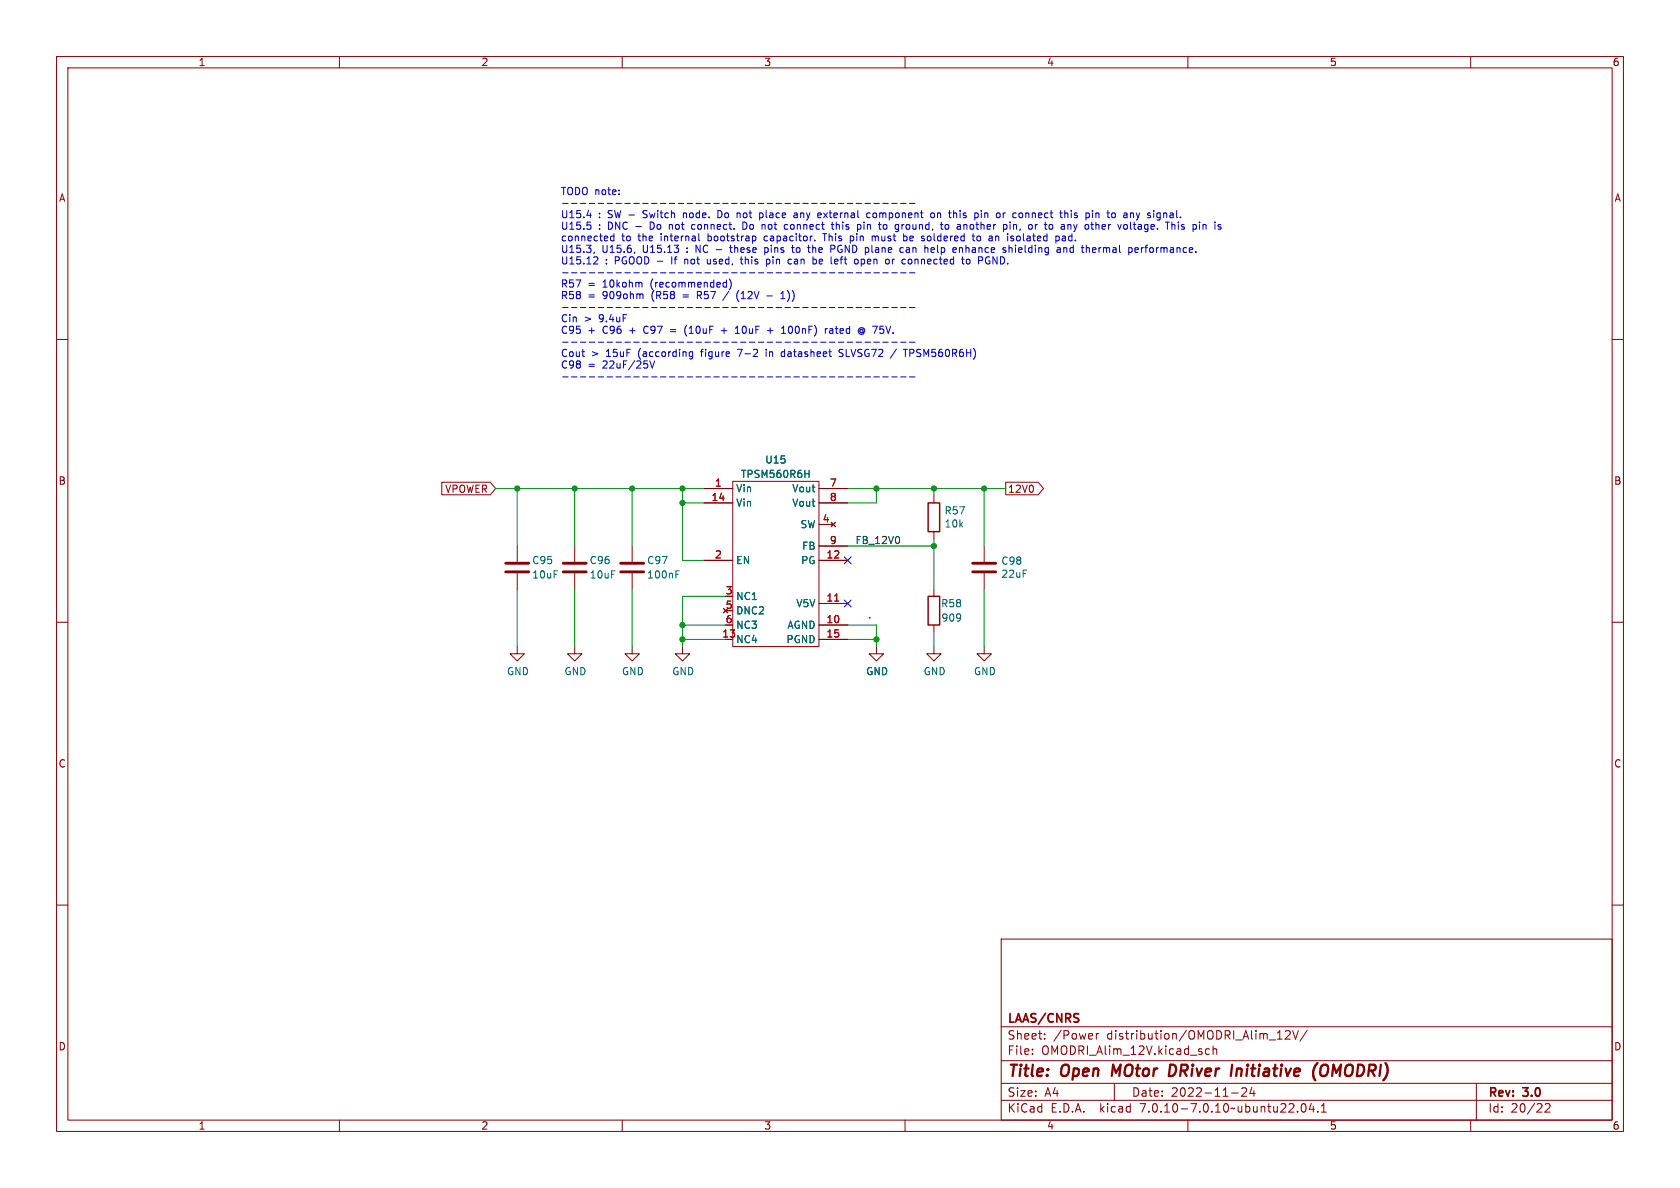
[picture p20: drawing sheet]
<svg xmlns="http://www.w3.org/2000/svg" width="297mm" height="210mm" viewBox="0 0 297 210" stroke-linecap="round" stroke-linejoin="round" font-family="sans-serif">
<defs><g id="words">
<g font-size="2.8" fill="#840000">
<text x="178" y="190.9">Title:</text>
<text x="187.7" y="190.9">Open</text>
<text x="197.4" y="190.9">MOtor</text>
<text x="208.3" y="190.9">DRiver</text>
<text x="220.1" y="190.9">Initiative</text>
<text x="235.3" y="190.9">(OMODRI)</text>
</g>
<g font-size="2.1" fill="#840000">
<text x="178" y="184">Sheet:</text>
<text x="178" y="181.2">LAAS/CNRS</text>
<text x="186.2" y="184">/Power</text>
<text x="195.7" y="184">distribution/OMODRI_Alim_12V/</text>
<text x="178" y="186.7">File:</text>
<text x="184.1" y="186.7">OMODRI_Alim_12V.kicad_sch</text>
<text x="178" y="196.9">KiCad</text>
<text x="178" y="194.1">Size:</text>
<text x="184.7" y="194.1">A4</text>
<text x="185.7" y="196.9">E.D.A.</text>
<text x="194.6" y="196.9">kicad</text>
<text x="200" y="194.1">Date:</text>
<text x="201.8" y="196.9">7.0.10-7.0.10~ubuntu22.04.1</text>
<text x="207" y="194.1">2022-11-24</text>
<text x="263" y="194.3">Rev:</text>
<text x="263" y="196.9">Id:</text>
<text x="267.1" y="196.9">20/22</text>
<text x="269.4" y="194.3">3.0</text>
</g>
<g font-size="1.8" fill="#840000">
<text x="35" y="11.9">1</text>
<text x="85" y="11.9">2</text>
<text x="135" y="11.9">3</text>
<text x="185" y="11.9">4</text>
<text x="235" y="11.9">5</text>
<text x="285" y="11.9">6</text>
<text x="10.3" y="35.9">A</text>
<text x="285.3" y="35.9">A</text>
<text x="10.3" y="85.9">B</text>
<text x="78.6" y="87.3">VPOWER</text>
<text x="178.1" y="87.3">12V0</text>
<text x="285.3" y="85.9">B</text>
<text x="10.3" y="135.9">C</text>
<text x="285.3" y="135.9">C</text>
<text x="10.3" y="185.9">D</text>
<text x="285.3" y="185.9">D</text>
<text x="35" y="199.9">1</text>
<text x="85" y="199.9">2</text>
<text x="135" y="199.9">3</text>
<text x="185" y="199.9">4</text>
<text x="235" y="199.9">5</text>
<text x="285" y="199.9">6</text>
</g>
<g font-size="1.8" fill="#0000c2">
<text x="99.1" y="34.6">TODO note:</text>
<text x="99.1" y="38.7">U15.4</text>
<text x="99.1" y="40.7">U15.5</text>
<text x="105.8" y="38.7">:</text>
<text x="105.8" y="40.7">:</text>
<text x="107.6" y="38.7">SW -</text>
<text x="107.6" y="40.7">DNC -</text>
<text x="114.1" y="38.7">Switch</text>
<text x="115.4" y="40.7">Do</text>
<text x="118.9" y="40.7">not</text>
<text x="121.4" y="38.7">node.</text>
<text x="123.1" y="40.7">connect.</text>
<text x="127.7" y="38.7">Do</text>
<text x="131.3" y="38.7">not</text>
<text x="132.4" y="40.7">Do</text>
<text x="135.5" y="38.7">place</text>
<text x="135.9" y="40.7">not</text>
<text x="140.1" y="40.7">connect</text>
<text x="141.8" y="38.7">any</text>
<text x="146.3" y="38.7">external</text>
<text x="148.7" y="40.7">this</text>
<text x="153.4" y="40.7">pin</text>
<text x="155.1" y="38.7">component</text>
<text x="157.5" y="40.7">to</text>
<text x="160.5" y="40.7">ground,</text>
<text x="166.6" y="38.7">on</text>
<text x="168.9" y="40.7">to</text>
<text x="170.1" y="38.7">this</text>
<text x="171.9" y="40.7">another</text>
<text x="174.8" y="38.7">pin</text>
<text x="178.9" y="38.7">or</text>
<text x="180.3" y="40.7">pin,</text>
<text x="182" y="38.7">connect</text>
<text x="184.9" y="40.7">or</text>
<text x="188" y="40.7">to</text>
<text x="190.6" y="38.7">this</text>
<text x="191.1" y="40.7">any</text>
<text x="195.2" y="38.7">pin</text>
<text x="195.5" y="40.7">other</text>
<text x="199.3" y="38.7">to</text>
<text x="201.6" y="40.7">voltage.</text>
<text x="202.4" y="38.7">any</text>
<text x="206.8" y="38.7">signal.</text>
<text x="210.3" y="40.7">This</text>
<text x="215.2" y="40.7">pin</text>
<text x="99.1" y="42.7">connected</text>
<text x="99.1" y="44.8">U15.3,</text>
<text x="99.1" y="46.8">U15.12</text>
<text x="106.4" y="44.8">U15.6,</text>
<text x="107" y="46.8">:</text>
<text x="108.8" y="46.8">PGOOD -</text>
<text x="109.9" y="42.7">to</text>
<text x="113" y="42.7">the</text>
<text x="113.7" y="44.8">U15.13</text>
<text x="117.1" y="42.7">internal</text>
<text x="119.2" y="46.8">If</text>
<text x="121.7" y="46.8">not</text>
<text x="123.5" y="44.8">NC -</text>
<text x="125.6" y="42.7">bootstrap</text>
<text x="125.9" y="46.8">used,</text>
<text x="130" y="44.8">these</text>
<text x="132.1" y="46.8">this</text>
<text x="135.8" y="42.7">capacitor.</text>
<text x="136.2" y="44.8">pins</text>
<text x="136.7" y="46.8">pin</text>
<text x="140.8" y="46.8">can</text>
<text x="141.3" y="44.8">to</text>
<text x="144.4" y="44.8">the</text>
<text x="145.4" y="46.8">be</text>
<text x="146.4" y="42.7">This</text>
<text x="148.5" y="44.8">PGND plane</text>
<text x="148.8" y="46.8">left</text>
<text x="151.3" y="42.7">pin</text>
<text x="153.1" y="46.8">open</text>
<text x="155.4" y="42.7">must</text>
<text x="158.9" y="46.8">or</text>
<text x="161.2" y="42.7">be</text>
<text x="161.2" y="44.8">can</text>
<text x="162" y="46.8">connected</text>
<text x="164.6" y="42.7">soldered</text>
<text x="165.7" y="44.8">help</text>
<text x="171" y="44.8">enhance</text>
<text x="172.8" y="46.8">to</text>
<text x="173.9" y="42.7">to</text>
<text x="175.8" y="46.8">PGND.</text>
<text x="176.9" y="42.7">an</text>
<text x="180" y="44.8">shielding</text>
<text x="180.4" y="42.7">isolated</text>
<text x="189.1" y="42.7">pad.</text>
<text x="189.8" y="44.8">and</text>
<text x="194.4" y="44.8">thermal</text>
<text x="202.8" y="44.8">performance.</text>
<text x="99.1" y="50.9">R57</text>
<text x="99.1" y="53">R58</text>
<text x="103.9" y="50.9">=</text>
<text x="103.9" y="53">=</text>
<text x="106.7" y="50.9">10kohm</text>
<text x="106.7" y="53">909ohm</text>
<text x="115.3" y="50.9">(recommended)</text>
<text x="115.5" y="53">(R58</text>
<text x="121.2" y="53">=</text>
<text x="123.9" y="53">R57</text>
<text x="128.8" y="53">/</text>
<text x="131.3" y="53">(12V</text>
<text x="139.5" y="53">1))</text>
<text x="99.1" y="57.1">Cin</text>
<text x="99.1" y="59.1">C95</text>
<text x="103.3" y="57.1">&gt;</text>
<text x="103.9" y="59.1">+</text>
<text x="106" y="57.1">9.4uF</text>
<text x="106.7" y="59.1">C96</text>
<text x="111.5" y="59.1">+</text>
<text x="114.3" y="59.1">C97</text>
<text x="121.9" y="59.1">(10uF</text>
<text x="128.5" y="59.1">+</text>
<text x="131.3" y="59.1">10uF</text>
<text x="137.1" y="59.1">+</text>
<text x="139.9" y="59.1">100nF)</text>
<text x="147.7" y="59.1">rated</text>
<text x="153.8" y="59.1">@ 75V.</text>
<text x="99.1" y="63.2">Cout</text>
<text x="99.1" y="65.2">C98</text>
<text x="103.9" y="65.2">=</text>
<text x="104.5" y="63.2">&gt;</text>
<text x="106.7" y="65.2">22uF/25V</text>
<text x="107.3" y="63.2">15uF</text>
<text x="113.1" y="63.2">(according</text>
<text x="124.4" y="63.2">figure</text>
<text x="131.1" y="63.2">7-2</text>
<text x="136.3" y="63.2">in</text>
<text x="139.2" y="63.2">datasheet</text>
<text x="149.6" y="63.2">SLVSG72</text>
<text x="159" y="63.2">/</text>
<text x="161.5" y="63.2">TPSM560R6H)</text>
</g>
<g font-size="1.8" fill="#006464">
<text x="135.2" y="82.1">U15</text>
<text x="130" y="87.2">Vin</text>
<text x="130" y="89.8">Vin</text>
<text x="130.9" y="84.7">TPSM560R6H</text>
<text x="140" y="87.2">Vout</text>
<text x="140" y="89.8">Vout</text>
<text x="141.4" y="93.6">SW</text>
<text x="166.9" y="93.4">10k</text>
<text x="166.9" y="91.1">R57</text>
<text x="94" y="99.9">C95</text>
<text x="104.1" y="99.9">C96</text>
<text x="114.3" y="99.9">C97</text>
<text x="130" y="99.9">EN</text>
<text x="141.5" y="99.9">PG</text>
<text x="141.7" y="97.4">FB</text>
<text x="176.9" y="100">C98</text>
<text x="94" y="102.5">10uF</text>
<text x="104.1" y="102.5">10uF</text>
<text x="114.3" y="102.5">100nF</text>
<text x="130" y="106.3">NC1</text>
<text x="140.7" y="107.5">V5V</text>
<text x="166.3" y="107.5">R58</text>
<text x="176.9" y="102.3">22uF</text>
<text x="130" y="113.9">NC4</text>
<text x="130" y="108.8">DNC2</text>
<text x="130" y="111.4">NC3</text>
<text x="138.9" y="113.9">PGND</text>
<text x="139.1" y="111.4">AGND</text>
<text x="166.3" y="110.1">909</text>
<text x="89.5" y="119.6">GND</text>
<text x="99.7" y="119.6">GND</text>
<text x="109.9" y="119.6">GND</text>
<text x="118.7" y="119.6">GND</text>
<text x="153" y="119.6">GND</text>
<text x="163.2" y="119.6">GND</text>
<text x="172.1" y="119.6">GND</text>
</g>
<g font-size="1.8" fill="#a90000">
<text x="125.7" y="88.6">14</text>
<text x="126.3" y="86.1">1</text>
<text x="146.6" y="86.1">7</text>
<text x="146.6" y="88.6">8</text>
<text x="145.3" y="92.5">4</text>
<text x="126.3" y="98.8">2</text>
<text x="146" y="98.8">12</text>
<text x="146.6" y="96.3">9</text>
<text x="128.2" y="105.2">3</text>
<text x="128.2" y="107.7">5</text>
<text x="146" y="106.4">11</text>
<text x="127.6" y="112.8">13</text>
<text x="128.2" y="110.2">6</text>
<text x="146" y="110.2">10</text>
<text x="146" y="112.8">15</text>
</g>
<text font-size="1.8" fill="#0f0f0f" x="151.1" y="96.3">FB_12V0</text>
</g></defs>
<g fill="none" stroke="#840000" stroke-width=".18">
<path d="M10 10h277v190h-277zM12 12h273v186h-273zM60 10v2M110 10v2M160 10v2M210 10v2M260 10v2M10 60h2M285 60h2M78.1 85.2h8.6l.9 1.2-.9 1.1h-8.6zM91.4 96.5v2.8M101.6 96.5v2.8"/>
<path d="M111.8 96.5v2.8M124.5 86.4h5M124.5 99.1h5M124.5 88.9h5M129.5 85.1h15.3v29.2h-15.3zM144.8 86.4h5.1M144.8 99.1h5.1M144.8 88.9h5.1M144.8 92.7h2.5M144.8 96.5h5.1M146.9 92.3l.8 .8M147.7 92.3l-.8 .8"/>
<path d="M165.1 87.6v1.3M165.1 94v1.3M174 96.5v2.8M177.8 85.2h5.7l1 1.2-1 1.1h-5.7zM10 110h2M91.4 114.3v1.3h1.3l-1.3 1.2-1.2-1.2h1.2M91.4 101.3v2.8M101.6 114.3v1.3h1.3l-1.3 1.2-1.3-1.2h1.3M101.6 101.3v2.8M111.8 114.3v1.3h1.2l-1.2 1.2-1.3-1.2h1.3M111.8 101.3v2.8M120.6 114.3v1.3h1.3l-1.3 1.2-1.2-1.2h1.2"/>
<path d="M144.8 110.5h5.1M144.8 106.7h5.1M144.8 113h5.1M153.7 109.2h.1M154.9 114.3v1.3h1.3l-1.3 1.2-1.2-1.2h1.2M165.1 114.3v1.3h1.3l-1.3 1.2-1.3-1.2h1.3M165.1 104.1v1.3M165.1 110.5v1.3M174 114.3v1.3h1.3l-1.3 1.2-1.3-1.2h1.3M174 101.3v2.8M285 110h2M10 160h2"/>
<path d="M285 160h2M177 166h108v32h-108zM60 198v2M110 198v2M160 198v2M177 194.5h108M177 191.5h108M177 187.5h108M177 181.5h108M182.5 186.3v.1M182.5 185.5v.1M184.7 183.6v.1"/>
<path d="M184.7 182.8v.1M193.8 182.7v1M194.2 182.7l-.2 .1-.2 .2M197 191.5v3M210 198v2M213.2 186.3l.2 .1 .4-.1M213.8 185.5l-.4-.1-.2 .1M214.5 185.5l.2-.1 .3 .1 .1 .9M214.5 184.9v1.5M217.7 193.2h1.2M219.5 192.4l.6-.1 .2 .1 .1 .3-.9 1.1h.9M221.3 192.2l-.3 1.1h.9"/>
<path d="M221.7 192.8v1M225.8 183.7h.9M227.2 182.3l.6-.1 .2 .1 .1 .3-.9 1.1h.9M228.5 182.2l.5 1.5 .5-1.5M229.4 196.5v.1M230.2 195.2l.2-.1a.81 .81 0 0 1 .6 .6 .81 .81 0 0 1-.3 .8l-.2 .1a.81 .81 0 0 1-.3-1.4zM231.1 182.1l-1.3 2M231.8 195l-.3 1.1h.9M232.2 195.6v1M233 196.5v.1M233.6 196.6h.9M233.6 195.5l.4-.4v1.5"/>
<path d="M260 198v2M261 191.5v6.5M273.2 195.2l.5-.1 .3 .1v.3l-.9 1.1h.9"/>
</g>
<path d="M196.8 188.2l-.3 2M207.6 188.3l-.7-.1-.3 2h.5l.5-.3M218.7 188.9l-.2 1.3M219.3 188.9l-.6 .2M232.3 190.6l.2 .4M232.9 187.9l-.6 .9M234.6 188.3a.73 .73 0 0 0-1.1 .6l-.1 .6v.4l.2 .2a.71 .71 0 0 0 1-.2" fill="none" stroke="#840000" stroke-width=".4"/>
<path d="M89.4 99.6h4.1M99.6 99.6h4M109.7 99.6h4.1M172 99.6h4M89.4 101.1h4.1M99.6 101.1h4M109.7 101.1h4.1M172 101.1h4" fill="none" stroke="#840000" stroke-width=".51"/>
<path d="M142.3 83.7h.7M143 83.1v1.3M119.5 101.5h.4M119.5 100.9h.6" fill="none" stroke="#006464" stroke-width=".18"/>
<path d="M164.1 88.9h2v5.1h-2zM164.1 105.4h2v5.1h-2z" fill="none" stroke="#840000" stroke-width=".25"/>
<path d="M147.6 106.3h.7" fill="none" stroke="#a90000" stroke-width=".18"/>
<g fill="none" stroke="#0000c2" stroke-width=".18">
<path d="M99.5 36h.9M101 36h1M102.6 36h1M103.8 38.1h.7M103.8 39.3h.6M104.2 36h.9M104.2 39.7l.3 .3v.3l-.3 .2M104.4 37.6v.9M105.8 36h.9M107.3 36h1M108.9 36h1M110.5 36h.9"/>
<path d="M112 36h1M113.6 36h1M115.2 36h1M116.8 36h.9M118.3 39.7v.8M118.3 36h1M118.5 39.7l-.2 .1M119.9 36h1M120.8 37.6v.9M121 37.6l-.2 .2M121.5 36h.9M122.7 39.7h-.2l-.2 .2v.5l.4 .1"/>
<path d="M123 36h1M124.6 36h1M126.2 36h1M127.4 37.3l-.5-.1v1.3l.5-.1M127.8 36h.9M129.3 36h1M130.5 37.6l.3 .2M130.9 36h1M131.3 39.3v1.2l.6-.2M131.6 39.3l.3 .1M132.5 36h1M134.1 36h.9"/>
<path d="M134.3 37.7l.4-.1 .2 .3-.1 .5h-.5M135.1 39.7l.2 .2v.6M135.6 36h1M137.2 36h1M138.8 36h.9M138.9 39.7h.4M140.3 36h1M140.4 37.7h.5v.8M140.9 37.9l-.4 .1-.2 .2 .2 .3 .4-.1M141.9 36h1M143.5 36h1M145.1 36h.9"/>
<path d="M145.6 37.6l.7 .9M146.3 37.6l-.7 .9M146.6 36h1M146.9 39.7h.5M147.1 39.3v1l.3 .2M147.8 39.3v1.2M148.2 39.7l-.4 .1M148.2 36h1M149.8 36h.9M151.4 36h.9M152 39.7l.2 .2v.4l-.2 .2M152.7 39.3v.1"/>
<path d="M152.7 39.7v.8M152.9 36h1M153.8 37.7l-.3-.1-.3 .3 .1 .5h.5M154.5 36h1M154.7 37.6l-.3 .1-.1 .2 .1 .5 .3 .1M156.1 36h.9M156.2 39.7h.4l.2 .2-.1 .5-.1 .1h-.4M157.6 36h1M159.2 36h1M159.8 39.7l-.3 .1M160.8 36h1M164.6 37.8l.2-.2 .3 .2 .1 .4-.1 .2-.3 .1-.2-.1z"/>
<path d="M165.7 37.6v.9M166.1 37.6l-.4 .2M167.1 39.8l.2-.1 .4 .1v.5l-.1 .2h-.3l-.2-.1zM169.1 37.7v.8M170.8 39.7l.1 .2v.6M173.5 37.2v.1M173.5 37.6v.9M174.1 37.6v.9M174.3 37.6l-.2 .2M177.6 37.6h.1M178.6 39.3v.1M178.6 39.7v.8"/>
<path d="M179.2 39.8l.2-.1h.3v.8M179.2 39.7v.8M181.3 37.6v.9M181.5 37.6l-.2 .2M188.7 37.7l.1 .8M189.4 37.2v.1M189.4 37.6v.9M189.8 39.7l.3 .8M189.9 38.4l.2 .1M190 37.7v.3M190.4 39.7l-.3 .8M193.8 37.7h.4l.1 .8"/>
<path d="M195 39.7l-.2 .2v.4l.2 .2M195.4 40l-.6 .1M198.8 37.6l-.1 .1M198.8 38l-.2 .2 .2 .3M200.3 39.7h.5M200.5 39.3v1l.3 .2M201.5 37.6l-.3 .9M205.8 37.7l.3-.1 .2 .2M208.3 39.7v.8M209.3 39.7h-.3l-.1 .2v.1l.4 .2v.3h-.4M99.5 48.2h.9M99.5 54.4h.9"/>
<path d="M101 48.2h1M101 54.4h1M102.6 48.2h1M102.6 54.4h1M104.2 48.2h.9M104.2 54.4h.9M105.1 44.6l-.1 .2M105.1 45.4l.5 .1 .1 .3-.8 .9h.8M105.8 48.2h.9M105.8 54.4h.9M107.3 48.2h1M107.3 54.4h1"/>
<path d="M108.5 41.3v1.3M108.5 41.8l-.3-.1-.3 .3 .2 .5h.4M108.9 48.2h1M108.9 54.4h1M110.5 48.2h.9M110.5 54.4h.9M112 48.2h1M112 54.4h1M112.2 44.6l-.1 .2M113.4 50l.1 .8M113.5 52l.2 .1v.7M113.6 48.2h1"/>
<path d="M113.6 54.4h1M115.2 48.2h1M115.2 54.4h1M116.8 48.2h.9M116.8 54.4h.9M118.3 48.2h1M118.3 54.4h1M118.5 58.3h1M118.5 58.6h1M119.9 48.2h1M119.9 54.4h1M121.1 45.8v.9"/>
<path d="M121.2 45.8l-.1 .1M121.4 57.5a1.46 1.46 0 0 0 0 1.9M121.5 44.5v.1M121.5 43.8v.2M121.5 48.2h.9M121.5 54.4h.9M123 48.2h1M123 54.4h1M123.3 51.5v1.3M123.3 52.2h.5M123.5 41.3v1.1l.2 .2M124.6 48.2h1"/>
<path d="M124.6 54.4h1M125 45.8v.7l.4 .2M126.2 48.2h1M126.2 54.4h1M127.5 58.4h1M127.8 48.2h.9M127.8 54.4h.9M128.1 49.9l.3 .1M128.4 49.5v1.3M128.4 50.7l-.3 .1M128.9 51.5l-1.1 1.6M128.9 49.3a1.47 1.47 0 0 1 .1 1.9"/>
<path d="M129 43.8h.5M129.2 43.4v1l.3 .2M129.3 48.2h1M129.3 54.4h1M130 58.9h.7M130.1 58l.3-.3v1.2M130.6 51.3a1.46 1.46 0 0 0 0 2M130.8 45.8h.5M130.9 48.2h1M130.9 54.4h1M131 45.4v1.1l.3 .2M132.5 48.2h1"/>
<path d="M132.5 54.4h1M133.4 41.7l.2 .3v.3l-.2 .3M134.1 48.2h.9M134.1 54.4h.9M135.2 43.8h.4l.1 .1M135.2 43.8v1.2M135.3 41.7l-.2 .3v.3l.2 .3M135.5 45.9l.4-.1 .2 .3-.1 .5h-.5M135.5 45.8v1.3M135.6 52.3h.9M135.6 48.2h1M135.6 54.4h1"/>
<path d="M135.7 58.4h1M135.7 44.5l-.1 .1h-.4M136.2 58v.9M137.2 48.2h1M137.2 54.4h1M138 52.8h.8M138 51.9l.4-.4v1.3M138.2 58.9h.7M138.8 48.2h.9M138.8 54.4h.9M139.3 40.5h-.4M139.4 57.9v.8"/>
<path d="M139.6 45.8l.3 .1M139.9 46.6l-.3 .1M139.9 43.8h.5M140.1 43.4v1l.3 .2M140.3 48.2h1M140.3 54.4h1M141.9 48.2h1M141.9 54.4h1M143.5 48.2h1M143.5 54.4h1M143.7 43.4v1.2M143.9 43.8l-.2 .1"/>
<path d="M144 42.5v.1M144.1 45.8l.2 .3v.3l-.2 .3M144.9 45.9v.7M145.1 48.2h.9M145.1 54.4h.9M145.4 46.1l-.6 .1M145.8 41.3v1.3M146.3 58.1l-.4 .2M146.6 48.2h1M146.6 54.4h1M146.7 58.1h.5v.8M147.2 58.4h-.4l-.2 .2 .2 .3h.4"/>
<path d="M147.4 43.4l.2 .2-.1 .3-.1 .1M147.7 45.8l.4 .1v.2l-.6 .1M148.1 46.6l-.4 .1M148.2 48.2h1M148.2 54.4h1M149.8 48.2h.9M149.8 54.4h.9M150.3 41.8l.4-.1 .2 .2M150.3 41.7v1.3M150.9 42.5l-.2 .1-.4-.1M151.4 48.2h.9M151.4 54.4h.9"/>
<path d="M151.7 45.9v.6M152.1 58a.5 .5 0 0 1 .6 .1 .5 .5 0 0 1 0 .7l-.1-.1M152.3 46.6l.3 .1M152.3 45.8v1.3M152.3 58.2l.3 .1M152.6 58.7l-.3 .1M152.6 58.2v.5M152.6 45.8l-.3 .1M152.7 58.9l-.4 .2h-.2M152.9 48.2h1M152.9 54.4h1M154.2 41.9l.4-.2 .1 .2"/>
<path d="M154.5 48.2h1M154.5 54.4h1M154.7 41.9v.7M154.9 41.7l-.2 .2M156.1 48.2h.9M156.1 54.4h.9M157.6 48.2h1M157.6 54.4h1M157.8 45.8v.9M158.1 45.8l-.3 .3M159.2 48.2h1M159.2 54.4h1"/>
<path d="M159.6 43.8h.1M159.7 44.6h-.1M159.8 41.8l.3-.1 .3 .3-.2 .5h-.4M160.2 43.8h.5M160.7 44.1h-.3l-.2 .2v.3h.5M160.8 48.2h1M160.8 54.4h1M161 45.8l.2 .3v.3l-.2 .3M164.1 41.8l-.2 .2 .2 .5M164.6 44.2l.6-.1-.1-.3h-.3l-.2 .2 .1 .6h.4M169.6 43.9l.2-.1h.3l.1 .8M170.9 45.9l.3-.1 .3 .3v.3l-.3 .3-.3-.1-.1-.2z"/>
<path d="M171.9 41.7h.4M172 41.3v1.1l.3 .2M173.3 41.9l-.4-.2-.2 .3 .1 .5 .3 .1 .2-.1M174.8 46.1h.2v.4l-.2 .2M174.8 45.4l.1 .1M176 41.7v.9M176.4 41.7l-.4 .2M178.4 43.9l.2-.1h.3v.8M178.4 43.4v1.2M180 41.7l-.3 .3v.3l.3 .3M186.8 41.7h.2l.3 .3-.1 .5-.4 .1M187.8 41.8h.5l.1 .8"/>
<path d="M188.1 43.9l.1-.1h.3l.1 .8M188.1 43.8v.8M188.4 42l-.5 .1-.1 .2 .1 .3 .5-.1M189.2 43.9v.6M190.1 40.5l-.1 .3M193.2 43.8h.4l.1 .3-.6 .1M193.2 44.6h.5M200.7 43.8h.4l.1 .3-.6 .1M200.7 44.6h.5M201.8 43.8v.8M202.1 43.8l-.3 .2M99.5 60.5h.9"/>
<path d="M99.5 66.6h.9M101 60.5h1M101 66.6h1M102.6 60.5h1M102.6 66.6h1M104.2 60.5h.9M104.2 66.6h.9M105.8 60.5h.9M105.8 66.6h.9M107.3 60.5h1M107.3 66.6h1M108.9 60.5h1"/>
<path d="M108.9 66.6h1M110.5 60.5h.9M110.5 66.6h.9M112 60.5h1M112 66.6h1M113.6 60.5h1M113.6 66.6h1M114.9 63.8l.4 1.3 .4-1.3M115.2 60.5h1M115.2 66.6h1M116.8 60.5h.9M116.8 66.6h.9"/>
<path d="M118.3 60.5h1M118.3 66.6h1M119.9 60.5h1M119.9 66.6h1M121.5 60.5h.9M121.5 66.6h.9M121.8 62.8l.3 .2h.3M122.4 62.2v1l-.2 .2h-.3M122.4 62.2h-.3l-.3 .2M123 60.5h1M123 66.6h1M124.6 60.5h1"/>
<path d="M124.6 66.6h1M126.2 60.5h1M126.2 66.6h1M127.8 60.5h.9M127.8 66.6h.9M129.3 60.5h1M129.3 66.6h1M130.4 61.8h.8M130.9 60.5h1M130.9 66.6h1M132.5 60.5h1M132.5 66.6h1"/>
<path d="M134.1 60.5h.9M134.1 66.6h.9M135.4 61.8v.1M135.4 62.2v.8M135.6 60.5h1M135.6 66.6h1M137.2 60.5h1M137.2 66.6h1M138.1 62.8l.2 .2h.4M138.7 62.2h-.4l-.2 .2M138.8 60.5h.9M138.8 66.6h.9"/>
<path d="M140.3 60.5h1M140.3 66.6h1M141.9 60.5h1M141.9 66.6h1M143.5 60.5h1M143.5 66.6h1M145.1 60.5h.9M145.1 66.6h.9M146.6 60.5h1M146.6 66.6h1M148.2 60.5h1M148.2 66.6h1"/>
<path d="M149.1 61.8h-.5l-.3 .2 .1 .3 .6 .2v.4l-.2 .1h-.5M149.8 60.5h.9M149.8 66.6h.9M151.4 60.5h.9M151.4 66.6h.9M152.9 60.5h1M152.9 66.6h1M154.5 60.5h1M154.5 66.6h1M156.1 60.5h.9M156.1 66.6h.9M157.6 60.5h1"/>
<path d="M157.6 66.6h1M158.5 61.7l-1.1 1.6M159.2 60.5h1M159.2 66.6h1M159.7 61.8h.7M160.8 60.5h1M160.8 66.6h1M160.8 62.4h.5M161.3 61.8h-.5v1.2"/>
</g>
<g fill="none" stroke="#009600" stroke-width=".18">
<path d="M87.6 86.4h36.9M91.4 86.4v10.1M101.6 86.4v10.1M111.8 86.4v10.1M120.6 86.4v12.7h3.9M120.6 88.9h3.9M149.9 86.4h27.9M149.9 96.5h15.2M154.9 86.4v2.5h-5M165.1 86.4v1.2M165.1 95.3v8.8M174 86.4v10.1"/>
<path d="M91.4 104.1v10.2M101.6 104.1v10.2M111.8 104.1v10.2M120.6 110.5h7.7M120.6 113h7.7M128.3 105.4h-7.7v8.9M149.9 110.5h5v3.8M149.9 113h5M165.1 111.8v2.5M174 104.1v10.2"/>
</g>
<path d="M149.3 98.5l1.2 1.2M150.5 98.5l-1.2 1.2M149.3 106.1l1.2 1.2M150.5 106.1l-1.2 1.2" fill="none" stroke="#000084" stroke-width=".18"/>
<g fill="#009600" stroke="#009600" stroke-width=".18">
<circle cx="154.9" cy="113" r=".46"/>
<circle cx="165.1" cy="96.5" r=".46"/>
<circle cx="120.6" cy="88.9" r=".46"/>
<circle cx="120.6" cy="110.5" r=".46"/>
<circle cx="120.6" cy="113" r=".46"/>
<circle cx="101.6" cy="86.4" r=".46"/>
<circle cx="91.4" cy="86.4" r=".46"/>
<circle cx="120.6" cy="86.4" r=".46"/>
<circle cx="111.8" cy="86.4" r=".46"/>
<circle cx="174" cy="86.4" r=".46"/>
<circle cx="165.1" cy="86.4" r=".46"/>
<circle cx="154.9" cy="86.4" r=".46"/>
</g>
<use href="#words"/>
</svg>
